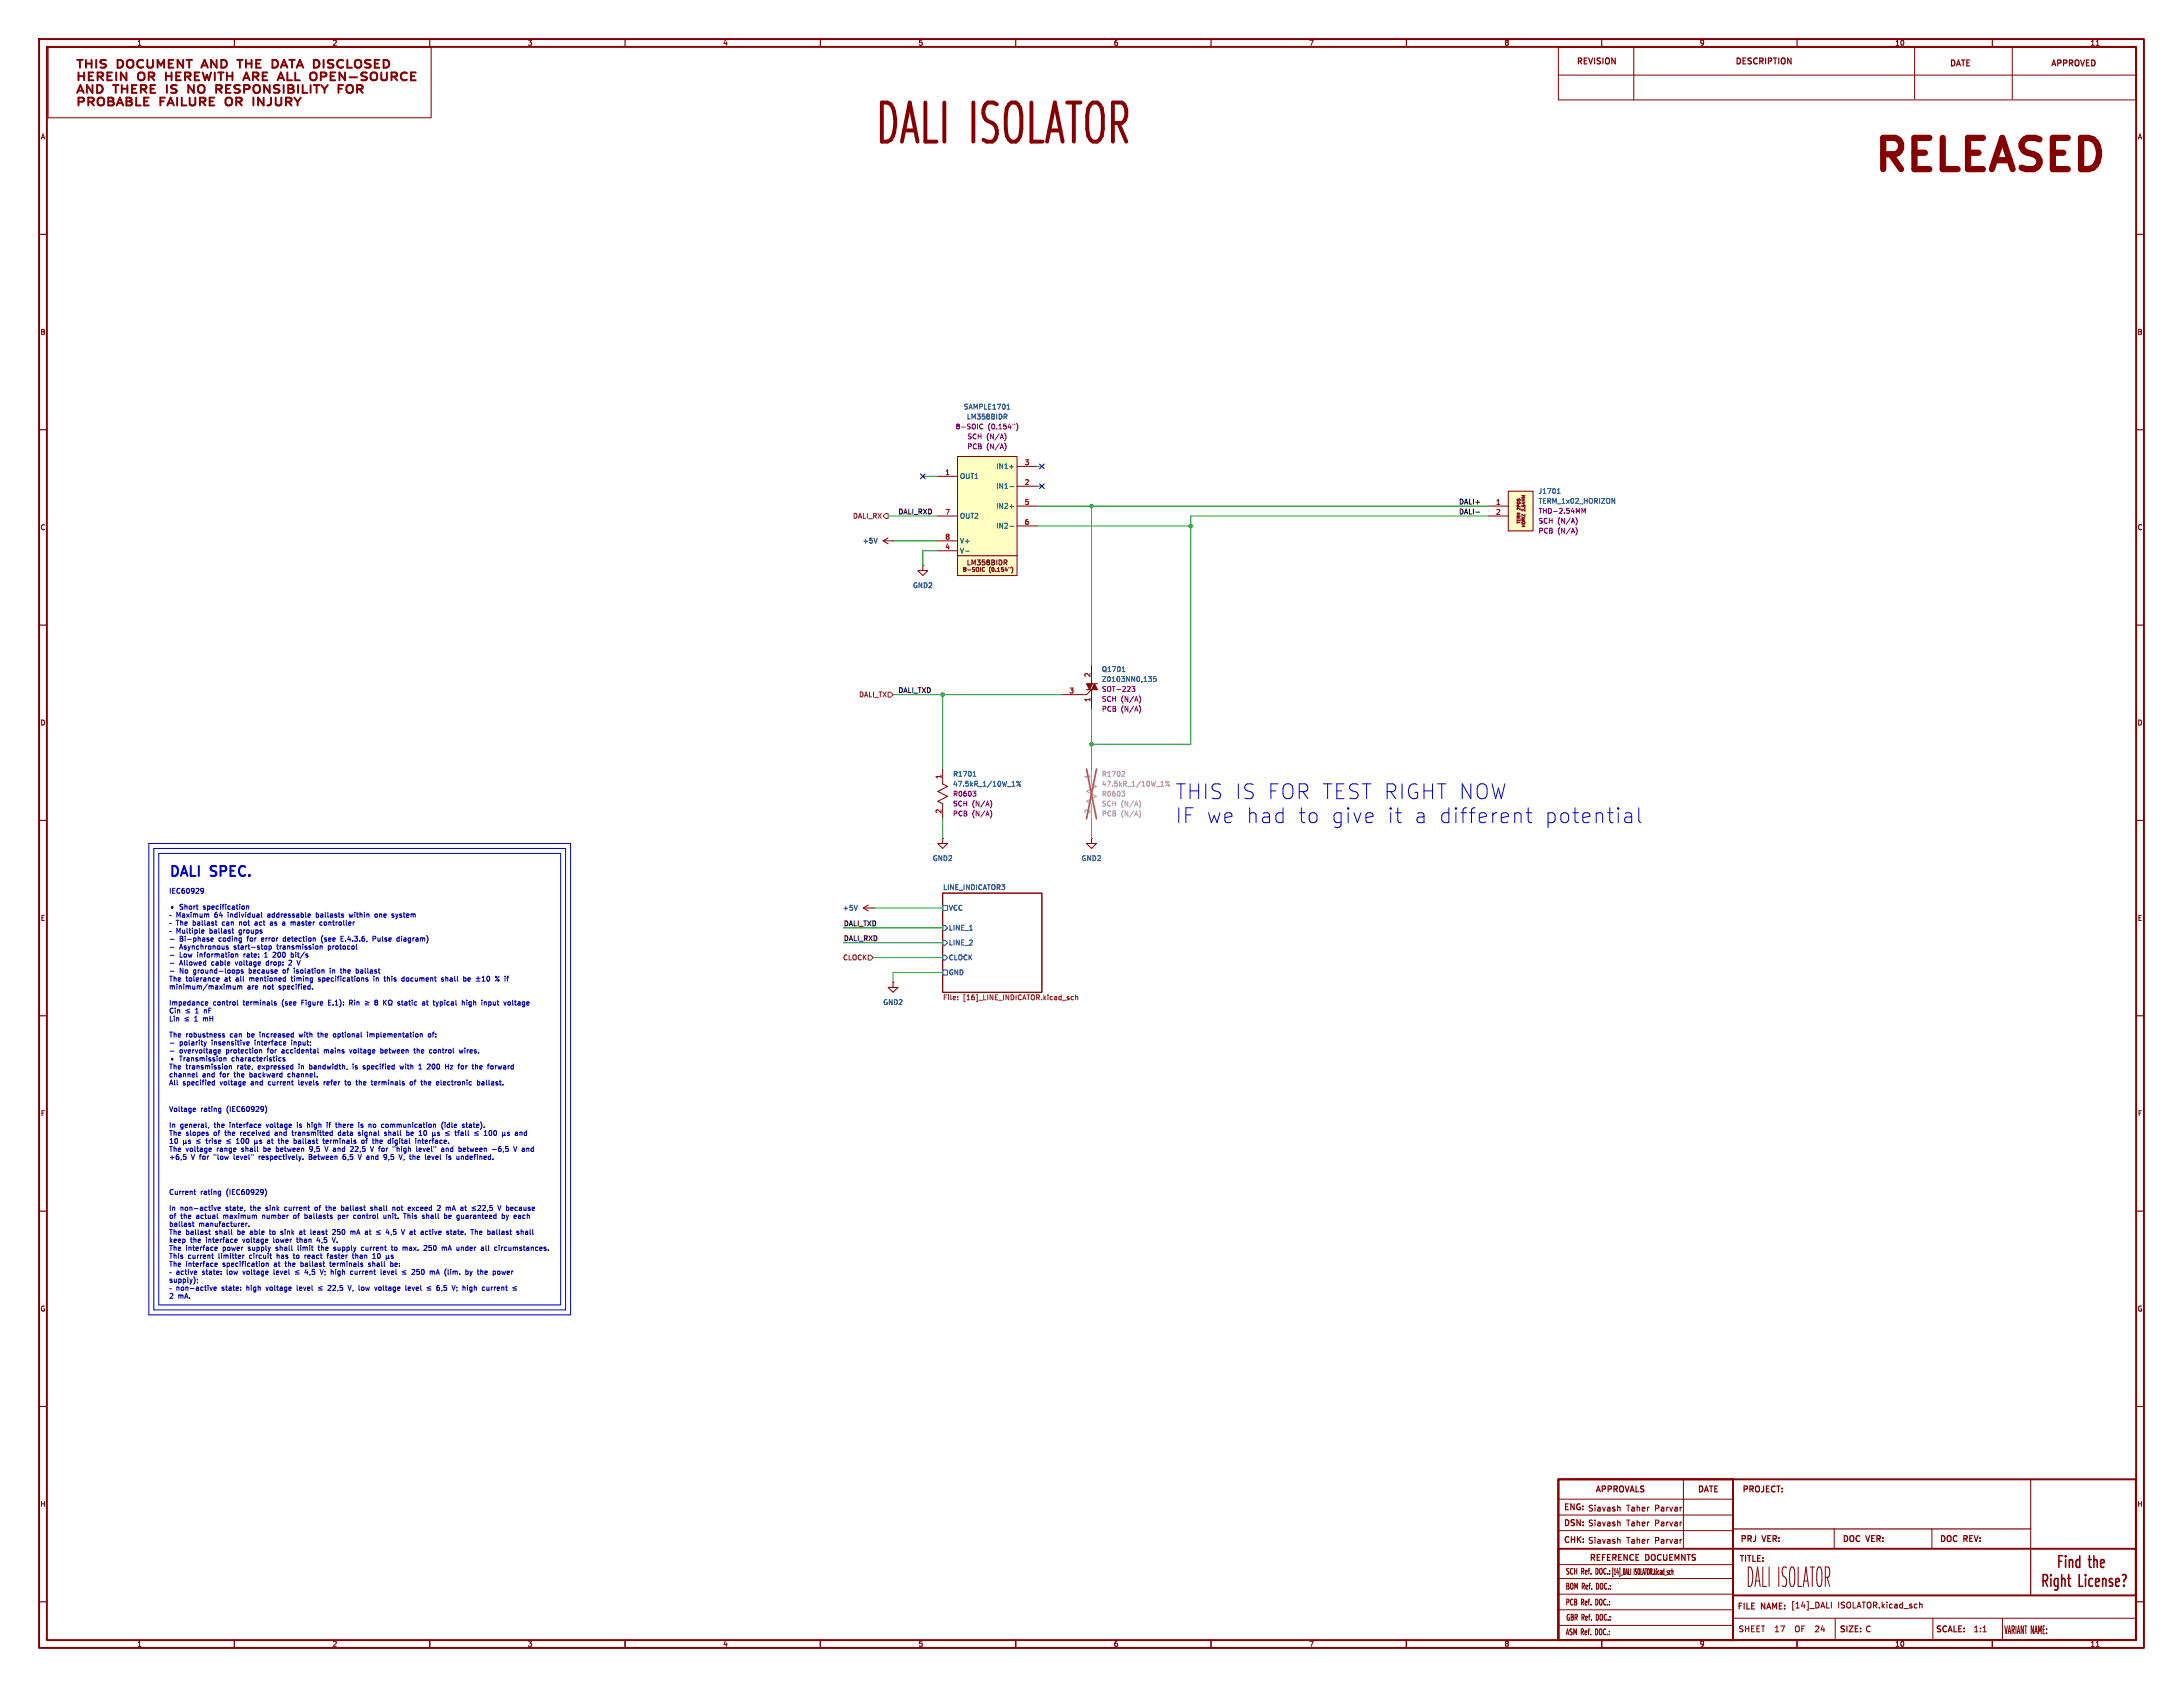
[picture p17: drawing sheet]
<svg xmlns="http://www.w3.org/2000/svg" width="559mm" height="432mm" viewBox="0 0 559 432" stroke-linecap="round" stroke-linejoin="round" font-family="sans-serif">
<defs><g id="words">
<text font-size="13.9" fill="#840000" x="223.6" y="38.2">DALI ISOLATOR</text>
<text font-size="11.1" fill="#840000" x="478" y="46.1">RELEASED</text>
<text font-size="7" fill="#840000" x="446.9" y="406.6">DALI ISOLATOR</text>
<g font-size="5.3" fill="#0000c2">
<text x="300.7" y="204.8">THIS IS FOR TEST RIGHT NOW</text>
<text x="300.7" y="210.9">IF we had</text>
<text x="331.2" y="210.9">to</text>
<text x="339.4" y="210.9">give</text>
<text x="353.5" y="210.9">it</text>
<text x="360" y="210.9">a different</text>
<text x="392.8" y="210.9">potential</text>
</g>
<g font-size="4.2" fill="#840000">
<text x="522.9" y="404.3">the</text>
<text x="529.9" y="404.3">Right</text>
<text x="541.6" y="404.3">License?</text>
</g>
<g font-size="3.5" fill="#0000c2">
<text x="43.2" y="224.5">DALI</text>
<text x="54.1" y="224.5">SPEC.</text>
</g>
<g font-size="2.8" fill="#840000">
<text x="19.2" y="23">THIS</text>
<text x="30.2" y="23">DOCUMENT</text>
<text x="53" y="23">AND</text>
<text x="63.1" y="23">THE</text>
<text x="72.8" y="23">DATA</text>
<text x="84.4" y="23">DISCLOSED</text>
<text x="513" y="418.5">VARIANT NAME:</text>
</g>
<g font-size="2.1" fill="#840000">
<text x="403.5" y="16.9">REVISION</text>
<text x="444.1" y="16.9">DESCRIPTION</text>
<text x="499" y="17.4">DATE</text>
<text x="524.9" y="17.4">APPROVED</text>
<text x="408.3" y="382.4">APPROVALS</text>
<text x="434.5" y="382.4">DATE</text>
<text x="445.9" y="382.4">PROJECT:</text>
<text x="400.2" y="386.9">ENG: Siavash</text>
<text x="416.3" y="387.1">Taher</text>
<text x="423.6" y="387.1">Parvar</text>
<text x="400.2" y="391">DSN: Siavash</text>
<text x="400.2" y="395.3">CHK: Siavash</text>
<text x="416.3" y="390.9">Taher</text>
<text x="416.3" y="395.3">Taher</text>
<text x="423.6" y="390.9">Parvar</text>
<text x="423.6" y="395.3">Parvar</text>
<text x="445.4" y="395.1">PRJ</text>
<text x="451.3" y="395.1">VER:</text>
<text x="471.6" y="395.1">DOC</text>
<text x="477.9" y="395.1">VER:</text>
<text x="496.4" y="395.1">DOC</text>
<text x="502.8" y="395.1">REV:</text>
<text x="406.8" y="399.9">REFERENCE</text>
<text x="421.3" y="399.9">DOCUEMNTS</text>
<text x="445.1" y="400.2">TITLE:</text>
<text x="400.7" y="407.1">BOM Ref. DOC.:</text>
<text x="400.7" y="403.3">SCH Ref. DOC.:[14]_DALI</text>
<text x="418.3" y="403.3">ISOLATOR.kicad_sch</text>
<text x="400.7" y="411.2">PCB Ref. DOC.:</text>
<text x="444.6" y="412.3">FILE</text>
<text x="450.9" y="412.3">NAME: [14]_DALI</text>
<text x="470.4" y="411.9">ISOLATOR.kicad_sch</text>
<text x="400.7" y="418.8">ASM Ref. DOC.:</text>
<text x="400.8" y="415.1">GBR Ref. DOC.:</text>
<text x="444.9" y="418">SHEET</text>
<text x="454.6" y="418">17</text>
<text x="460.4" y="418">OF</text>
<text x="466.1" y="418">24</text>
<text x="470.8" y="418.2">SIZE: C</text>
<text x="495.4" y="418.2">SCALE:</text>
<text x="505.1" y="418">1:1</text>
</g>
<g font-size="1.8" fill="#840000">
<text x="35" y="11.9">1</text>
<text x="85" y="11.9">2</text>
<text x="135" y="11.9">3</text>
<text x="185" y="11.9">4</text>
<text x="235" y="11.9">5</text>
<text x="285" y="11.9">6</text>
<text x="335" y="11.9">7</text>
<text x="385" y="11.9">8</text>
<text x="435" y="11.9">9</text>
<text x="485" y="11.9">10</text>
<text x="535" y="11.9">11</text>
<text x="10.3" y="35.9">A</text>
<text x="547.1" y="35.9">A</text>
<text x="10.3" y="85.9">B</text>
<text x="547.1" y="85.9">B</text>
<text x="10.3" y="135.9">C</text>
<text x="547.1" y="135.9">C</text>
<text x="247.4" y="144.9">LM358BIDR</text>
<text x="10.3" y="185.9">D</text>
<text x="547.1" y="185.9">D</text>
<text x="10.3" y="235.9">E</text>
<text x="547.1" y="235.9">E</text>
<text x="10.3" y="285.9">F</text>
<text x="547.1" y="285.9">F</text>
<text x="10.3" y="335.9">G</text>
<text x="547.1" y="335.9">G</text>
<text x="10.2" y="385.9">H</text>
<text x="547" y="385.9">H</text>
<text x="35" y="421.7">1</text>
<text x="85" y="421.7">2</text>
<text x="135" y="421.7">3</text>
<text x="185" y="421.7">4</text>
<text x="235" y="421.7">5</text>
<text x="285" y="421.7">6</text>
<text x="335" y="421.7">7</text>
<text x="385" y="421.7">8</text>
<text x="435" y="421.7">9</text>
<text x="485" y="421.7">10</text>
<text x="535" y="421.7">11</text>
</g>
<g font-size="1.8" fill="#006464">
<text x="246.6" y="105">SAMPLE1701</text>
<text x="247.4" y="107.5">LM358BIDR</text>
<text x="245.6" y="122.8">OUT1</text>
<text x="254.9" y="125.3">IN1-</text>
<text x="254.9" y="120.2">IN1+</text>
<text x="254.9" y="130.4">IN2+</text>
<text x="393.7" y="129.1">TERM_1x02_HORIZON</text>
<text x="393.7" y="126.6">J1701</text>
<text x="245.6" y="132.9">OUT2</text>
<text x="254.9" y="135.5">IN2-</text>
<text x="220.7" y="139.3">+5V</text>
<text x="245.6" y="141.8">V-</text>
<text x="245.6" y="139.3">V+</text>
<text x="233.6" y="150.7">GND2</text>
<text x="281.9" y="172.2">Q1701</text>
<text x="281.9" y="174.7">Z0103NN0,135</text>
<text x="243.8" y="201.5">47.5kR_1/10W_1%</text>
<text x="243.8" y="199">R1701</text>
<text x="238.7" y="220.6">GND2</text>
<text x="276.8" y="220.6">GND2</text>
<text x="241.3" y="227.9">LINE_INDICATOR3</text>
<text x="215.6" y="233.3">+5V</text>
<text x="242.8" y="233.3">VCC</text>
<text x="242.8" y="238.4">LINE_1</text>
<text x="242.8" y="242.2">LINE_2</text>
<text x="242.8" y="246">CLOCK</text>
<text x="242.8" y="249.8">GND</text>
<text x="226" y="257.4">GND2</text>
</g>
<g font-size="1.8" fill="#840084">
<text x="244.5" y="110.1">8-SOIC</text>
<text x="247.5" y="112.6">SCH</text>
<text x="252.5" y="112.6">(N/A)</text>
<text x="252.9" y="110.1">(0.154&quot;)</text>
<text x="247.5" y="115.2">PCB</text>
<text x="252.5" y="115.2">(N/A)</text>
<text x="393.7" y="131.7">THD-2.54MM</text>
<text x="393.7" y="134.2">SCH</text>
<text x="393.7" y="136.8">PCB</text>
<text x="398.7" y="134.2">(N/A)</text>
<text x="398.7" y="136.8">(N/A)</text>
<text x="281.9" y="177.3">SOT-223</text>
<text x="281.9" y="179.8">SCH</text>
<text x="286.9" y="179.8">(N/A)</text>
<text x="281.9" y="182.3">PCB</text>
<text x="286.9" y="182.3">(N/A)</text>
<text x="243.8" y="204.1">R0603</text>
<text x="243.8" y="206.6">SCH</text>
<text x="243.8" y="209.1">PCB</text>
<text x="248.8" y="206.6">(N/A)</text>
<text x="248.8" y="209.1">(N/A)</text>
</g>
<g font-size="1.8" fill="#a90000">
<text x="262.2" y="119.1">3</text>
<text x="241.9" y="121.7">1</text>
<text x="262.2" y="124.2">2</text>
<text x="241.9" y="131.8">7</text>
<text x="262.2" y="129.3">5</text>
<text x="382.8" y="129.3">1</text>
<text x="382.8" y="131.8">2</text>
<text x="262.2" y="134.4">6</text>
<text x="241.9" y="140.7">4</text>
<text x="241.9" y="138.2">8</text>
<text x="279.1" y="173.4" transform="rotate(-90 279.1 173.4)">2</text>
<text x="273.6" y="177.5">3</text>
<text x="279.1" y="179.8" transform="rotate(-90 279.1 179.8)">1</text>
<text x="241" y="199.5" transform="rotate(-90 241 199.5)">1</text>
<text x="241" y="208.4" transform="rotate(-90 241 208.4)">2</text>
</g>
<g font-size="1.8" fill="#0f0f0f">
<text x="229.9" y="131.7">DALI_RXD</text>
<text x="373.4" y="131.7">DALI-</text>
<text x="373.4" y="129.2">DALI+</text>
<text x="229.9" y="177.5">DALI_TXD</text>
<text x="215.9" y="237.1">DALI_TXD</text>
<text x="215.9" y="241">DALI_RXD</text>
</g>
<g font-size="1.8" fill="#725600">
<text x="218.2" y="132.9">DALI_RX</text>
<text x="219.8" y="178.7">DALI_TX</text>
<text x="215.7" y="246">CLOCK</text>
<text x="241.3" y="256.3">File:</text>
<text x="246.5" y="256.3">[16]_LINE_INDICATOR.kicad_sch</text>
</g>
<g font-size="1.8" fill="#aaa">
<text x="279.1" y="199.5" transform="rotate(-90 279.1 199.5)">1</text>
<text x="279.1" y="208.4" transform="rotate(-90 279.1 208.4)">2</text>
</g>
<g font-size="1.8" fill="#989898">
<text x="281.9" y="201.5">47.5kR_1/10W_1%</text>
<text x="281.9" y="199">R1702</text>
</g>
<g font-size="1.8" fill="#a1a1a1">
<text x="281.9" y="204.1">R0603</text>
<text x="281.9" y="206.6">SCH</text>
<text x="281.9" y="209.1">PCB</text>
<text x="286.9" y="206.6">(N/A)</text>
<text x="286.9" y="209.1">(N/A)</text>
</g>
<g font-size="1.8" fill="#0000c2">
<text x="43.2" y="228.8">IEC60929</text>
<text x="43.2" y="232.9">þÿ &quot;Short</text>
<text x="52.1" y="232.9">specification</text>
<text x="45.1" y="234.9">Maximum</text>
<text x="45.1" y="237">The</text>
<text x="45.1" y="239">Multiple</text>
<text x="49.5" y="237">ballast</text>
<text x="53.7" y="239">ballast</text>
<text x="55" y="234.9">64</text>
<text x="57.2" y="237">can</text>
<text x="58.6" y="234.9">individual</text>
<text x="61.4" y="239">groups</text>
<text x="61.7" y="237">not</text>
<text x="65.9" y="237">act</text>
<text x="69" y="234.9">addressable</text>
<text x="70" y="237">as</text>
<text x="73.4" y="237">a</text>
<text x="75.7" y="237">master</text>
<text x="81.6" y="234.9">ballasts</text>
<text x="83.3" y="237">controller</text>
<text x="90.3" y="234.9">within</text>
<text x="97" y="234.9">one</text>
<text x="101.6" y="234.9">system</text>
<text x="45.9" y="241.1">Bi-phase</text>
<text x="45.9" y="243.1">Asynchronous</text>
<text x="45.9" y="245.2">Low</text>
<text x="50.6" y="245.2">information</text>
<text x="56.1" y="241.1">coding</text>
<text x="60" y="243.1">start-stop</text>
<text x="62.7" y="245.2">rate:</text>
<text x="63.6" y="241.1">for</text>
<text x="67.4" y="241.1">error</text>
<text x="68.2" y="245.2">1</text>
<text x="70.6" y="245.2">200</text>
<text x="71.2" y="243.1">transmission</text>
<text x="73.2" y="241.1">detection</text>
<text x="75.4" y="245.2">bit/s</text>
<text x="83.1" y="241.1">(see</text>
<text x="84.5" y="243.1">protocol</text>
<text x="88.3" y="241.1">E.4.3.6,</text>
<text x="96.7" y="241.1">Pulse</text>
<text x="103.1" y="241.1">diagram)</text>
<text x="43.2" y="251.3">The</text>
<text x="45.9" y="247.2">Allowed</text>
<text x="45.9" y="249.3">No</text>
<text x="47.6" y="251.3">tolerance</text>
<text x="49.6" y="249.3">ground-loops</text>
<text x="54.2" y="247.2">cable</text>
<text x="57.6" y="251.3">at</text>
<text x="60.5" y="247.2">voltage</text>
<text x="60.7" y="251.3">all</text>
<text x="64" y="249.3">because</text>
<text x="64.3" y="251.3">mentioned</text>
<text x="68.6" y="247.2">drop:</text>
<text x="72.9" y="249.3">of</text>
<text x="74.6" y="247.2">2</text>
<text x="75.3" y="251.3">timing</text>
<text x="75.9" y="249.3">isolation</text>
<text x="77" y="247.2">V</text>
<text x="82.4" y="251.3">specifications</text>
<text x="85.3" y="249.3">in</text>
<text x="88.3" y="249.3">the</text>
<text x="92.4" y="249.3">ballast</text>
<text x="96.7" y="251.3">in</text>
<text x="99.7" y="251.3">this</text>
<text x="104.3" y="251.3">document</text>
<text x="114.7" y="251.3">shall</text>
<text x="120.5" y="251.3">be</text>
<text x="129.1" y="251.3">% if</text>
<text x="43.2" y="253.3">minimum/maximum</text>
<text x="43.2" y="257.4">Impedance</text>
<text x="54.5" y="257.4">control</text>
<text x="62.4" y="257.4">terminals</text>
<text x="63.3" y="253.3">are</text>
<text x="67.5" y="253.3">not</text>
<text x="71.7" y="253.3">specified.</text>
<text x="72.5" y="257.4">(see</text>
<text x="77.7" y="257.4">Figure</text>
<text x="84.7" y="257.4">E.1):</text>
<text x="90.3" y="257.4">Rin</text>
<text x="94.5" y="257.4">þÿ&quot;e8</text>
<text x="103.5" y="257.4">static</text>
<text x="110" y="257.4">at</text>
<text x="113" y="257.4">typical</text>
<text x="120.6" y="257.4">high</text>
<text x="125.8" y="257.4">input</text>
<text x="131.7" y="257.4">voltage</text>
<text x="43.2" y="259.5">Cin</text>
<text x="43.2" y="261.5">Lin</text>
<text x="47.1" y="261.5">þÿ&quot;d1</text>
<text x="47.4" y="259.5">þÿ&quot;d1</text>
<text x="52.3" y="261.5">mH</text>
<text x="52.5" y="259.5">nF</text>
<text x="43.2" y="265.6">The</text>
<text x="45.9" y="267.7">polarity</text>
<text x="45.9" y="269.7">overvoltage</text>
<text x="47.6" y="265.6">robustness</text>
<text x="54.3" y="267.7">insensitive</text>
<text x="58" y="269.7">protection</text>
<text x="59" y="265.6">can</text>
<text x="63.6" y="265.6">be</text>
<text x="65.5" y="267.7">interface</text>
<text x="67" y="265.6">increased</text>
<text x="68.8" y="269.7">for</text>
<text x="72.6" y="269.7">accidental</text>
<text x="75.1" y="267.7">input;</text>
<text x="77.3" y="265.6">with</text>
<text x="82.3" y="265.6">the</text>
<text x="83.6" y="269.7">mains</text>
<text x="86.4" y="265.6">optional</text>
<text x="90.4" y="269.7">voltage</text>
<text x="95.3" y="265.6">implementation</text>
<text x="98.5" y="269.7">between</text>
<text x="107.3" y="269.7">the</text>
<text x="111.1" y="265.6">of:</text>
<text x="111.4" y="269.7">control</text>
<text x="119.3" y="269.7">wires.</text>
<text x="43.2" y="271.7">þÿ &quot;Transmission</text>
<text x="43.2" y="273.8">The</text>
<text x="43.2" y="275.8">channel</text>
<text x="47.6" y="273.8">transmission</text>
<text x="51.8" y="275.8">and</text>
<text x="56.4" y="275.8">for</text>
<text x="59.4" y="271.7">characteristics</text>
<text x="60.2" y="275.8">the</text>
<text x="60.8" y="273.8">rate,</text>
<text x="64.4" y="275.8">backward</text>
<text x="66.3" y="273.8">expressed</text>
<text x="74.4" y="275.8">channel.</text>
<text x="77" y="273.8">in</text>
<text x="79.9" y="273.8">bandwidth,</text>
<text x="91.2" y="273.8">is</text>
<text x="94" y="273.8">specified</text>
<text x="103.7" y="273.8">with</text>
<text x="108.7" y="273.8">1</text>
<text x="111.1" y="273.8">200</text>
<text x="115.9" y="273.8">Hz</text>
<text x="119.4" y="273.8">for</text>
<text x="123.2" y="273.8">the</text>
<text x="127.4" y="273.8">forward</text>
<text x="43.2" y="277.9">All</text>
<text x="46.8" y="277.9">specified</text>
<text x="56.5" y="277.9">voltage</text>
<text x="64.5" y="277.9">and</text>
<text x="69.2" y="277.9">current</text>
<text x="77.1" y="277.9">levels</text>
<text x="83.8" y="277.9">refer</text>
<text x="89.4" y="277.9">to</text>
<text x="92.5" y="277.9">the</text>
<text x="96.6" y="277.9">terminals</text>
<text x="106.7" y="277.9">of</text>
<text x="109.7" y="277.9">the</text>
<text x="113.8" y="277.9">electronic</text>
<text x="124.4" y="277.9">ballast.</text>
<text x="43.2" y="284.7">Voltage</text>
<text x="51.4" y="284.7">rating</text>
<text x="58.1" y="284.7">(IEC60929)</text>
<text x="43.2" y="288.8">In</text>
<text x="43.2" y="290.8">The</text>
<text x="43.2" y="292.8">10</text>
<text x="46.1" y="288.8">general,</text>
<text x="47.6" y="290.8">slopes</text>
<text x="50.3" y="292.8">þÿ&quot;dtrise</text>
<text x="54.8" y="290.8">of</text>
<text x="55" y="288.8">the</text>
<text x="57.9" y="290.8">the</text>
<text x="58.4" y="292.8">þÿ&quot;d100</text>
<text x="59.1" y="288.8">interface</text>
<text x="62" y="290.8">received</text>
<text x="68.7" y="288.8">voltage</text>
<text x="69.5" y="292.8">at</text>
<text x="71" y="290.8">and</text>
<text x="72.6" y="292.8">the</text>
<text x="75.7" y="290.8">transmitted</text>
<text x="76.7" y="292.8">ballast</text>
<text x="76.7" y="288.8">is</text>
<text x="79.5" y="288.8">high</text>
<text x="84.4" y="292.8">terminals</text>
<text x="84.8" y="288.8">if</text>
<text x="87.3" y="288.8">there</text>
<text x="87.7" y="290.8">data</text>
<text x="93" y="290.8">signal</text>
<text x="93.3" y="288.8">is</text>
<text x="94.5" y="292.8">of</text>
<text x="96.1" y="288.8">no</text>
<text x="97.5" y="292.8">the</text>
<text x="99.5" y="288.8">communication</text>
<text x="99.9" y="290.8">shall</text>
<text x="101.6" y="292.8">digital</text>
<text x="105.7" y="290.8">be</text>
<text x="108.9" y="292.8">interface.</text>
<text x="109.2" y="290.8">10</text>
<text x="115.1" y="288.8">(idle</text>
<text x="116.3" y="290.8">þÿ&quot;dtfall</text>
<text x="120.6" y="288.8">state).</text>
<text x="124.1" y="290.8">þÿ&quot;d100</text>
<text x="43.2" y="294.9">The</text>
<text x="43.2" y="296.9">+6,5</text>
<text x="47.6" y="294.9">voltage</text>
<text x="48.9" y="296.9">V for</text>
<text x="55" y="296.9">&quot;low</text>
<text x="55.6" y="294.9">range</text>
<text x="60.3" y="296.9">level&quot;</text>
<text x="62.1" y="294.9">shall</text>
<text x="66.9" y="296.9">respectively.</text>
<text x="67.9" y="294.9">be</text>
<text x="71.3" y="294.9">between</text>
<text x="80" y="296.9">Between</text>
<text x="80.1" y="294.9">9,5</text>
<text x="84.3" y="294.9">V and</text>
<text x="88.9" y="296.9">6,5</text>
<text x="91.2" y="294.9">22,5</text>
<text x="93.1" y="296.9">V and</text>
<text x="96.6" y="294.9">V for</text>
<text x="99.9" y="296.9">9,5</text>
<text x="102.7" y="294.9">&quot;high</text>
<text x="104.1" y="296.9">V, the</text>
<text x="108.9" y="294.9">level&quot;</text>
<text x="111.1" y="296.9">level</text>
<text x="115.5" y="294.9">and</text>
<text x="116.8" y="296.9">is</text>
<text x="119.6" y="296.9">undefined.</text>
<text x="120.1" y="294.9">between</text>
<text x="128.9" y="294.9">-6,5</text>
<text x="134.7" y="294.9">V and</text>
<text x="43.2" y="305.9">Current</text>
<text x="51.3" y="305.9">rating</text>
<text x="58" y="305.9">(IEC60929)</text>
<text x="43.2" y="310">In</text>
<text x="46.1" y="310">non-active</text>
<text x="57.9" y="310">state,</text>
<text x="64.4" y="310">the</text>
<text x="68.5" y="310">sink</text>
<text x="73.5" y="310">current</text>
<text x="81.5" y="310">of</text>
<text x="84.5" y="310">the</text>
<text x="88.7" y="310">ballast</text>
<text x="96.4" y="310">shall</text>
<text x="102.2" y="310">not</text>
<text x="106.4" y="310">exceed</text>
<text x="114.1" y="310">2</text>
<text x="116.5" y="310">mA</text>
<text x="120.4" y="310">at</text>
<text x="130.4" y="310">V</text>
<text x="43.2" y="312">of</text>
<text x="43.2" y="314.1">ballast</text>
<text x="43.2" y="316.1">The</text>
<text x="46.2" y="312">the</text>
<text x="47.6" y="316.1">ballast</text>
<text x="50.4" y="312">actual</text>
<text x="50.9" y="314.1">manufacturer.</text>
<text x="55.3" y="316.1">shall</text>
<text x="57.5" y="312">maximum</text>
<text x="61.1" y="316.1">be</text>
<text x="64.5" y="316.1">able</text>
<text x="67.6" y="312">number</text>
<text x="69.7" y="316.1">to</text>
<text x="72.8" y="316.1">sink</text>
<text x="75.8" y="312">of</text>
<text x="77.7" y="316.1">at</text>
<text x="78.9" y="312">ballasts</text>
<text x="80.8" y="316.1">least</text>
<text x="86.6" y="316.1">250</text>
<text x="87.6" y="312">per</text>
<text x="91.4" y="316.1">mA</text>
<text x="91.8" y="312">control</text>
<text x="95.4" y="316.1">at</text>
<text x="98.4" y="316.1">þÿ&quot;d4,5</text>
<text x="99.7" y="312">unit.</text>
<text x="105.1" y="312">This</text>
<text x="105.4" y="316.1">V at</text>
<text x="110" y="312">shall</text>
<text x="110.7" y="316.1">active</text>
<text x="115.8" y="312">be</text>
<text x="117.5" y="316.1">state.</text>
<text x="119.2" y="312">guaranteed</text>
<text x="123.9" y="316.1">The</text>
<text x="128.3" y="316.1">ballast</text>
<text x="131" y="312">by</text>
<text x="134.3" y="312">each</text>
<text x="136" y="316.1">shall</text>
<text x="43.2" y="318.2">keep</text>
<text x="43.2" y="320.2">The</text>
<text x="43.2" y="322.3">This</text>
<text x="47.6" y="320.2">interface</text>
<text x="48.1" y="322.3">current</text>
<text x="48.7" y="318.2">the</text>
<text x="52.8" y="318.2">interface</text>
<text x="56" y="322.3">limitter</text>
<text x="57.1" y="320.2">power</text>
<text x="62.4" y="318.2">voltage</text>
<text x="63.8" y="320.2">supply</text>
<text x="64.1" y="322.3">circuit</text>
<text x="70.5" y="318.2">lower</text>
<text x="71.1" y="320.2">shall</text>
<text x="71.3" y="322.3">has</text>
<text x="75.8" y="322.3">to</text>
<text x="76.7" y="318.2">than</text>
<text x="76.9" y="320.2">limit</text>
<text x="78.9" y="322.3">react</text>
<text x="82" y="318.2">4,5</text>
<text x="82.4" y="320.2">the</text>
<text x="84.9" y="322.3">faster</text>
<text x="86.2" y="318.2">V.</text>
<text x="86.5" y="320.2">supply</text>
<text x="91.6" y="322.3">than</text>
<text x="93.8" y="320.2">current</text>
<text x="96.9" y="322.3">10</text>
<text x="101.7" y="320.2">to</text>
<text x="104.8" y="320.2">max.</text>
<text x="110.4" y="320.2">250</text>
<text x="115.2" y="320.2">mA</text>
<text x="119.2" y="320.2">under</text>
<text x="125.7" y="320.2">all</text>
<text x="129.3" y="320.2">circumstances.</text>
<text x="43.2" y="324.3">The</text>
<text x="43.2" y="328.4">supply);</text>
<text x="45.1" y="326.4">active</text>
<text x="47.6" y="324.3">interface</text>
<text x="51.9" y="326.4">state:</text>
<text x="57.1" y="324.3">specification</text>
<text x="58.4" y="326.4">low</text>
<text x="62.7" y="326.4">voltage</text>
<text x="70.5" y="324.3">at</text>
<text x="70.7" y="326.4">level</text>
<text x="73.5" y="324.3">the</text>
<text x="76.4" y="326.4">þÿ&quot;d4,5</text>
<text x="77.6" y="324.3">ballast</text>
<text x="83.3" y="326.4">V; high</text>
<text x="85.3" y="324.3">terminals</text>
<text x="91.4" y="326.4">current</text>
<text x="95.4" y="324.3">shall</text>
<text x="99.4" y="326.4">level</text>
<text x="101.2" y="324.3">be:</text>
<text x="105" y="326.4">þÿ&quot;d250</text>
<text x="112.5" y="326.4">mA</text>
<text x="116.5" y="326.4">(lim.</text>
<text x="122.1" y="326.4">by</text>
<text x="125.4" y="326.4">the</text>
<text x="129.5" y="326.4">power</text>
<text x="43.2" y="332.5">2</text>
<text x="45.1" y="330.4">non-active</text>
<text x="45.6" y="332.5">mA.</text>
<text x="56.9" y="330.4">state:</text>
<text x="63.4" y="330.4">high</text>
<text x="68.6" y="330.4">voltage</text>
<text x="76.7" y="330.4">level</text>
<text x="82.3" y="330.4">þÿ&quot;d22,5</text>
<text x="90.5" y="330.4">V, low</text>
<text x="97.6" y="330.4">voltage</text>
<text x="105.7" y="330.4">level</text>
<text x="111.4" y="330.4">þÿ&quot;d6,5</text>
<text x="118.3" y="330.4">V; high</text>
<text x="126.4" y="330.4">current</text>
</g>
<g font-size="1.4" fill="#840000">
<text x="246.3" y="146.5">8-SOIC</text>
<text x="253.1" y="146.5">(0.154&quot;)</text>
</g>
</g></defs>
<g fill="none" stroke="#840000" stroke-width=".5">
<path d="M10 10h538.8v411.8h-538.8zM12 12h534.8v407.8h-534.8zM19.7 15.3h1.5M20.1 18.5v2M20.1 19.5h1.4M20.5 15.3v2M21.5 18.5v2M22 15.3v2M22 16.3h1.4M22.7 19.5h.9M23.4 15.3v2M23.9 18.5h-1.2v2"/>
<path d="M24.6 15.3v2M25 19.6l1.2-.1 .2-.6-.5-.4h-.9v2M25.6 19.6l.8 .9M27.1 15.4a1.04 1.04 0 0 0-1.4 .3l.2 .5 1.1 .4v.5a1.18 1.18 0 0 1-1.3 .1M27.5 19.5h.8M28.7 18.5h-1.2v2h1.2M29.7 18.5v2M30.1 15.3a1.07 1.07 0 0 1 1.4 1 1.07 1.07 0 0 1-1.4 1zM32.4 18.5v2l-1.5-2v2M32.6 15.6a.88 .88 0 0 1 .9-.3 .88 .88 0 0 1 .6 .7v.7a.85 .85 0 0 1-.8 .7 .85 .85 0 0 1-.8-.7zM36.6 15.5a.99 .99 0 0 0-1.5 .8 .99 .99 0 0 0 1.5 .8M37.7 15.3v1.6l.5 .4 .7-.1 .2-.3v-1.6"/>
<path d="M38.1 19.6l1.2-.1 .2-.6-.5-.4h-.9v2M38.7 19.6l.8 .9M40.3 17.3v-2l.9 1.5 .8-1.5v2M42.5 19.5h1.4M42.5 18.5v2M43.2 16.3h.8M43.9 18.5v2M44.4 15.3h-1.2v2h1.2M45.1 19.5h.8M46.3 18.5h-1.2v2M46.9 15.3v2l-1.4-2v2M47.4 19.6l1.2-.1 .2-.6-.5-.4h-.9v2"/>
<path d="M47.7 15.3h1.4M48 19.6l.8 .9M48.4 15.3v2M49.9 19.5h.8M51.1 18.5h-1.2v2M51.5 17.3l.9-2 .8 2M51.8 16.8h1.2M51.9 18.5l.6 2 .5-1.4 .4 1.4 .6-2M55 18.5v2M55.5 15.3v2l-1.5-2v2M55.8 18.5h1.4M56.5 18.5v2"/>
<path d="M56.6 15.3a1.07 1.07 0 0 1 1.5 1 1.07 1.07 0 0 1-1.5 1zM58.1 18.5v2M58.1 19.5h1.4M59.5 18.5v2M60.7 15.3h1.4M61.4 15.3v2M62.5 20h1.2M63 16.3h1.4M63 15.3v2M64.4 15.3v2M64.7 19.6l1.2-.1 .3-.6-.5-.4h-1v2M65.3 19.6l.9 .9"/>
<path d="M65.6 16.3h.8M66.8 15.3h-1.2v2h1.2M67.2 19.5h.9M68.4 18.5h-1.2v2M69.7 15.3a1.07 1.07 0 0 1 1.5 1 1.07 1.07 0 0 1-1.5 1zM71.3 20h1.2M71.9 17.3l.8-2 .9 2M72.1 16.8h1.2M73.6 18.5v2M74 15.3h1.5M74.7 15.3v2M75.6 18.5v2"/>
<path d="M75.9 17.3l.9-2 .8 2M76.2 16.8h1.2M80.3 15.3a1.07 1.07 0 0 1 1.5 1 1.07 1.07 0 0 1-1.5 1zM82.1 19.6l1.2-.1 .3-.6-.5-.4h-1v2M82.8 15.3v2M84.6 19.5h.9M85.3 15.4a1.04 1.04 0 0 0-1.4 .3l.2 .5 1.1 .4v.5a1.18 1.18 0 0 1-1.3 .1M85.8 18.5h-1.2v2M87.8 15.5a.99 .99 0 0 0-1.5 .8 .99 .99 0 0 0 1.5 .8M88.3 18.5v2l-1.4-2v2M88.9 15.3v2h1.2M89.5 19.8h1.9"/>
<path d="M90.9 15.6a.88 .88 0 0 1 .9-.3 .88 .88 0 0 1 .7 .7v.7a.85 .85 0 0 1-.9 .7 .85 .85 0 0 1-.8-.7zM93.9 18.6a1.04 1.04 0 0 0-1.4 .3l.2 .5 1.1 .4 .1 .4M94.9 15.4a1.04 1.04 0 0 0-1.5 .3l.3 .5 1 .4v.5a1.18 1.18 0 0 1-1.3 .1M95.9 16.3h.9M97.1 15.3h-1.2v2h1.2M97.6 18.5v1.7M98.2 15.3a1.07 1.07 0 0 1 1.4 1 1.07 1.07 0 0 1-1.4 1zM99 18.5v1.7M100.2 19.6l1.2-.1 .2-.6-.4-.4h-1v2M100.8 19.6l.8 .9M104.1 18.7a.99 .99 0 0 0-1.2 .1 .99 .99 0 0 0-.2 1.3M105.2 19.5h.9"/>
<path d="M106.4 18.5h-1.2v2h1.2M20.1 26l1.2-.1 .2-.5-.4-.4h-1v2M22.6 26l1.2-.1 .2-.5-.4-.4h-1v2M23.2 26l.8 1M25.1 25.3a.88 .88 0 0 1 .9-.3 .88 .88 0 0 1 .6 .7v.6a.85 .85 0 0 1-.8 .7 .85 .85 0 0 1-.8-.7zM27.7 25h.9l.4 .4-.1 .4-.3 .1 .5 .4-.2 .6-1.2 .1zM27.7 25.9h.9M28.9 21.8h1.4M29.9 27l.8-2 .8 2M30.1 26.4h1.2M32.4 25h.8l.5 .4-.1 .4-.4 .1 .6 .4-.2 .6-1.2 .1zM32.4 25.9h.8"/>
<path d="M34.9 25v2h1.2M35.5 20.3a1.19 1.19 0 0 1 .4-1.8 .82 .82 0 0 1 1.1 .7l-.1 1.1M36.9 25.9h.8M38.1 25h-1.2v2h1.2M41.1 25.9h.8M42.2 25h-1.1v2M42.8 27l.9-2 .8 2M43.1 26.4h1.2M45.3 25v2M46.5 25v2h1.2M48.6 25v1.6l.4 .4 .7-.1 .3-.3v-1.6M51.1 21.9a.97 .97 0 0 1 1.1 .2"/>
<path d="M51.2 26l1.2-.1 .2-.5-.5-.4h-.9v2M51.8 26l.8 1M52.2 23.5a.97 .97 0 0 1-1.1 .2M53.7 25.9h.8M54.9 25h-1.2v2h1.2M57.8 25.3a.88 .88 0 0 1 .9-.3 .88 .88 0 0 1 .7 .7v.6a.85 .85 0 0 1-.8 .7 .85 .85 0 0 1-.9-.7zM60.5 26l1.1-.1 .3-.5-.5-.4h-.9v2M60.9 22.8l.5 .4-.1 .4-.4 .2M61.1 26l.8 1M61.1 21.8l.3 .1M62.2 20.5l.9-2 .8 2M64.9 25v2"/>
<path d="M67.5 25v2l-1.4-2v2M69.4 25v1.4a.8 .8 0 0 1-1 .6M70.6 21.8l.9 .1M70.6 22.7l.7 .2 .2 .5-.4 .4h-.6M70.6 25v1.6l.5 .4 .7-.1 .2-.3v-1.6M71.1 20.5l.8-2 .8 2M73.2 26l1.2-.1 .2-.5-.5-.4h-.9v2M73.8 26l.8 1M75.3 25l.9 1M76.2 26v1M77 25l-.8 1M79.5 20.3a1.19 1.19 0 0 1 .5-1.8 .82 .82 0 0 1 1.1 .7l-.2 1.1"/>
<path d="M82.2 21.8l.9 1M83.1 22.8v1M83.9 21.8l-.8 1M95 20.3a1.19 1.19 0 0 1 .5-1.8 .82 .82 0 0 1 1 .7l-.1 1.1M398.9 378.6h147.8v41.2h-147.8zM398.9 378.6h44.7v41.2h-44.7zM398.9 396.4h44.7v23.4h-44.7zM443.6 396.4h103.1v12h-103.1z"/>
</g>
<g fill="none" stroke="#840000" stroke-width=".3">
<path d="M60 10v2M110 10v2M160 10v2M210 10v2M260 10v2M310 10v2M360 10v2M410 10v2M460 10v2M510 10v2M10 60h2M546.8 60h2"/>
<path d="M10 110h2M546.8 110h2M10 160h2M546.8 160h2M10 210h2M546.8 210h2M10 260h2M546.8 260h2M10 310h2M546.8 310h2M10 360h2M546.8 360h2"/>
<path d="M443.6 391.3h76.2M519.8 396.7v11.7M10 410h2M60 419.8v2M110 419.8v2M160 419.8v2M210 419.8v2M260 419.8v2M310 419.8v2M360 419.8v2M410 419.8v2M460 419.8v2"/>
<path d="M510 419.8v2M546.8 410h2"/>
</g>
<g fill="none" stroke="#840000" stroke-width=".26">
<path d="M12.3 12.1h98.1v18.1h-98.1zM398.9 12.1h147.8v13.5h-147.8zM398.9 19.2h148.1M418.2 12.1v13.5M490.1 12.1v13.2M515.1 12.1v13.2M536.6 11.6h.7M226.1 138.4l1.2 .8M226.1 138.4h2.5M227.3 137.7l-1.2 .7M228.6 138.4h.1M241.3 228.6h25.4v25.4h-25.4z"/>
<path d="M430.9 378.4v17.8M519.8 378.6v17.6M398.9 383.7h44.7M398.9 387.8h44.7M398.9 391.8h44.7M414.3 385.8l.4 .2v.8M414.3 389.6l.4 .2v.8M414.3 394l.4 .2v.8M469.5 391.3v4.9M494.5 391.3v4.9M398.7 404h44.7M398.7 408h44.7"/>
<path d="M398.7 412h44.7M398.7 416h44.7M398.9 400.5h44.7M443.6 414.2h102.9M459.8 416.2l-.2 .5 .2 .9M465.4 416.2l-.7 .1M465.5 416.8l-.8 .9h.9M467.6 411.6h.7M468.8 410.1v1.5M469.8 414.2v5.3M491.4 410.7h.5l.1 .9M494.8 414.2v5.3"/>
<path d="M507.6 417.7h.9M512.6 414.2v5.4M536.6 421.4h.7"/>
</g>
<g fill="none" stroke="#840000" stroke-width=".4">
<path d="M527 399.6h.7M528 398.2h-1v3M528.8 398.2v.3M528.8 399.2v2M529.7 399.2v2M529.7 399.5l.3-.3 .5 .1 .1 1.9M532.4 399.3l-.2-.1-.6 .1-.2 1.3M532.4 398.2v3M534.6 399.2h.7M534.8 398.2v2.6M536 399.5l.3-.3 .5 .1v1.9M536 398.2v3"/>
<path d="M523 403v3M523.5 404.6l.6 1.4M525 404v2M525.9 405.7l.3 .3 .6-.1M526.8 404v2.5a.52 .52 0 0 1-.3 .4 .52 .52 0 0 1-.6 0M527.8 403v3M528.3 404l.3 .5M537.7 400.2l1-.3-.1-.6-.2-.1-.6 .1-.1 1.5M538.3 404.2l.2-.2 .5 .2 .1 1.8M538.6 401.1l-.6 .1M540.5 404h-.3l-.3 .5 .1 .4 .5 .1M540.8 405.6l-.3 .4-.6-.1"/>
<path d="M541.6 405.6l.2 .4 .6-.1M543.7 405.7v.3"/>
</g>
<path d="M224.6 137.7l-.5 1.3M241.3 231.8h1.3v1.2h-1.3zM241.3 236.9h.6l.7 .6-.7 .6h-.6zM241.3 240.7h.6l.7 .6-.7 .6h-.6zM241.3 248.3h1.3v1.3h-1.3zM241.3 244.5h.6l.7 .6-.7 .6h-.6z" fill="none" stroke="#006464" stroke-width=".26"/>
<path d="M245.1 255.8v.1M245.1 255.1v.1M274.8 255.1h-.4l-.2 .2 .1 .5h.5M275.3 255.2l.5-.1 .1 .8M275.3 254.6v1.3" fill="none" stroke="#725600" stroke-width=".26"/>
<path d="M386.1 125.7h6.3v10.2h-6.3z" fill="#ffffc2"/>
<g fill="none" stroke="#840000" stroke-width=".26">
<path d="M381 129.5h5.1M381 132.1h5.1M386.1 125.7h6.3v10.2h-6.3zM388.4 132.9v.4h.7v-.4M388.4 133.5v.5M388.4 133.8h.7M388.4 127.7l.1 .4 .3-.4h.2l.1 .4M388.4 128.5h.6l.1 .3-.6 .1zM388.7 132.2h-.3v.4h.7M388.7 132.2h.1M388.7 133v.3M388.7 132.2l.1 .4"/>
<path d="M388.8 129.7l-.1-.4h-.3v.4h.7M389.1 130v.5l-.5-.5-.2 .1v.3M389.1 132.2l-.3 .2M389.1 131.3h-.7l.5 .3-.5 .2h.7M389.6 134.8h.7M389.6 134.3h.7M389.6 129.3v.4h.3v-.4M389.6 132.4h.7M389.6 133.6l.6-.1 .1 .3-.6 .2zM389.8 128.6h.5M389.9 134.3v.5M389.9 129.3h.4v.4"/>
<path d="M389.9 129.3h.1M390 133.2l-.1-.4h-.2l-.1 .4h.7M390.1 128.5v.5l-.6-.2M390.3 130h.1M390.3 127.7h-.7l.5 .3-.5 .2h.7M390.3 130.4v.4l-.5-.4-.2 .1 .1 .3M390.3 131.6v.5l-.7-.5v.5M390.3 132.8l-.3 .2M390.3 126.8h-.7l.5 .3-.5 .2h.7M236.2 144.8v1.3h1.3l-1.3 1.2-1.3-1.2h1.3M236.2 144.8h.1M241.3 196.9v3.8l1.3 .6-2.6 1.3 2.6 1.2-2.6 1.3 1.3 .6v3.9"/>
<path d="M228.6 251.5v1.2h1.3l-1.3 1.3-1.3-1.3h1.3M228.6 251.5h.1"/>
</g>
<g fill="none" stroke="#006464" stroke-width=".26">
<path d="M398.6 126.3h.8M398.8 125.3l.2-.3v1.3M412.6 127.6l.7 1.2v-1.2M249.1 198.7h.7M249.2 197.7l.3-.3v1.3M261.2 200l-.9 1.2M259.1 201.2h.7"/>
<circle cx="260.5" cy="200.1" r=".18"/>
<circle cx="261.1" cy="201.1" r=".18"/>
</g>
<path d="M403.4 132.5a1.46 1.46 0 0 1 0 1.9M403.4 135a1.46 1.46 0 0 1 0 2M404.9 131.4v-1.3l.5 .9 .4-.9v1.3M249 202.5h.8l-.4 .5M249.6 203l.2 .2-.2 .6M253.5 204.9a1.46 1.46 0 0 1 0 1.9M253.5 207.4a1.46 1.46 0 0 1 0 1.9" fill="none" stroke="#840084" stroke-width=".26"/>
<path d="M245.1 116.8h15.2v30.5h-15.2z" fill="#ffffc2"/>
<g fill="none" stroke="#840000" stroke-width=".26">
<path d="M245.1 116.8h15.2v30.5h-15.2zM260.3 119.4h5.1M240 121.9h5.1M240 132.1h5.1M240 138.4h5.1M260.3 124.5h5.1M260.3 129.5h5.1M260.3 134.6h5.1M240 141h5.1M245.1 142.2h15.2M251.5 146l.3 .3 .2-.1M257.3 144l.4 .6"/>
<path d="M257.5 143.3l.2 .3-.2 .4M258.6 145.2v.2M259 145.1a1.18 1.18 0 0 1 0 1.5M271.8 177.8h6.3l1.3-1.3v5.1M278.1 176.5h1.6M279.4 175h1.5M279.4 170.2v5.1M241.3 214.6v1.3h1.3l-1.3 1.3-1.3-1.3h1.3M241.3 214.6h.1M279.4 214.6v1.3h1.3l-1.3 1.3-1.3-1.3h1.3M279.4 214.6h.1M221 232.4l1.2 .8"/>
<path d="M221 232.4h2.5M222.2 231.6l-1.2 .8M223.5 232.4h.1"/>
</g>
<g fill="none" stroke="#006464" stroke-width=".26">
<path d="M257.3 106.7l.4 .6M257.5 106l.2 .2-.2 .5M257.8 104.7h.7M257.9 103.8l.2-.4v1.3M258.5 119.5h.9M258.5 124.6h.9M258.5 129.6h.9M258.5 134.7h.9M247.1 141.1h1M287.3 171.9h.7M287.5 170.8l.1-.2v1.3M294 173.2h.8l-.5 .5 .4 .1 .1 .4-.3 .2h-.4"/>
<path d="M295.9 173.2h-.6l-.1 .6 .6-.1 .1 .6h-.7M219.5 231.7l-.4 1.3"/>
</g>
<path d="M250.9 109.6l.3 .2 .4-.1M251.6 108.7l-.4-.2-.3 .2M257.2 113.4a1.46 1.46 0 0 1 0 2M257.2 110.9a1.47 1.47 0 0 1 0 1.9M259.8 108.5v.3M260.2 108.3a1.46 1.46 0 0 1 0 2M289.7 175.7h.8l-.4 .5 .4 .1v.6h-.8M291.6 178.1a1.46 1.46 0 0 1 0 1.9M291.6 180.6a1.46 1.46 0 0 1 0 1.9" fill="none" stroke="#840084" stroke-width=".26"/>
<g fill="#840000" stroke="#840000" stroke-width=".26">
<path d="M280.2 175l.7 1.5h-1.5z"/>
<path d="M278.1 175h1.6l-.8 1.5z"/>
</g>
<path d="M279.4 196.9v3.8l1.3 .6-2.6 1.3 2.6 1.2-2.6 1.3 1.3 .6v3.9M287.1 202.5h.8l-.4 .5M287.7 203l.2 .2-.2 .6M291.6 204.9a1.46 1.46 0 0 1 0 1.9M291.6 207.4a1.46 1.46 0 0 1 0 1.9" fill="none" stroke="#a1a1a1" stroke-width=".26"/>
<g fill="none" stroke="#989898" stroke-width=".26">
<path d="M287.7 197.4l.2 .3v.3l-.8 .7h.8M299.3 200l-.9 1.2M297.2 201.2h.7"/>
<circle cx="298.6" cy="200.1" r=".18"/>
</g>
<path d="M278.1 196.8l2.6 12.8M280.7 196.8l-2.6 12.8" fill="none" stroke="#e65255" stroke-width=".46"/>
<path d="M226.7 131.4h.6v1.3h-.6l-.6-.6zM227.3 177.2h.7l.6 .6-.6 .6h-.7zM222.2 244.5h.7l.6 .6-.6 .6h-.7z" fill="none" stroke="#725600" stroke-width=".26"/>
<path d="M377.8 131.1h.9" fill="none" stroke="#0f0f0f" stroke-width=".26"/>
<g fill="none" stroke="#0000c2" stroke-width=".26">
<path d="M38.1 215.9h107.9v120.7h-107.9zM39.4 217.2h105.4v118.1h-105.4zM40.6 218.4h102.9v115.6h-102.9zM350.2 208l1.1 .2 .2 .7-1.9 .4M351.3 210.4l-1.1 .2M357.3 208h1.4M357.8 210l.2 .4 .7 .2M387.7 208.4a.95 .95 0 0 1 1.7 .2v2M387.7 208v2.6M390.6 208h1.5M391.2 206.8v3.2l.2 .4M414.2 206.8l.2 .1-.2 .2"/>
<path d="M416 208.2l.4-.2 1.1 .2 .2 .4v2M417.7 208.9l-.4 .2h-.9a.75 .75 0 0 0-.6 .7 .75 .75 0 0 0 .6 .8h.9l.4-.2M419.5 206.8v3.2l.2 .4 .3 .2M43.4 234.4h.5M43.4 236.4h.5M43.4 238.4h.5M51.5 227.4h.4l.2 .2-.1 .7-.5 .3M51.7 238.8h.5M51.7 238.1l.3-.1 .2 .3-.6 .1M52.1 227.9l-.2 .3-.4-.1M53.1 233.9l.3 .2v.7M55.1 236h.5"/>
<path d="M55.3 235.6v1l.3 .2M59.4 238h.5M59.5 237.6v1.1l.4 .2M62.3 231.9l.3 .2v.4l-.3 .2M63.1 232l.5-.1 .1 .8M63.1 231.9v.8M65.4 236.3l-.2 .2 .2 .3M65.4 236h-.1M66.9 233.5v1.1l.2 .2M69.6 236h-.4M69.6 236.3l-.4 .2v.3h.4M72.4 236h.5"/>
<path d="M72.4 236.8h.5M72.9 236.3l-.5 .1M74.8 236l.2 .2M75 236.2v.6M75.2 236l-.2 .2M79 233.9l.4 .1v.2l-.6 .2M79.4 234.7l-.4 .1M81 233.5v1.3M81 234.7l.1 .1M81.1 233.9l-.1 .1M82.5 236h-.4l-.2 .2 .1 .6h.5M82.6 239.5a1.46 1.46 0 0 0 0 1.9"/>
<path d="M87.9 239.6h-.6v1.3h.6M89.4 233.9l.2 .9 .2-.6M96.5 234l-.3-.1-.2 .3v.5h.5M100.5 234.4l.4 .2-.5 .2M100.5 233.9l.3 .1M102.2 239.6v1.3M43.6 240.4h1M43.6 242.5h1M43.6 244.5h1M43.6 246.6h1M43.6 248.6h1M52.5 246.2l.2 .1"/>
<path d="M52.6 256.8l.6-.1-.1-.2-.3-.1-.2 .2 .1 .6h.4M52.7 245.8l-.2 1.2M53.4 240.6v.3M54 240.5l.6-.1-.1-.3h-.3l-.2 .1v.7h.5M55.5 250.7l.6-.1-.1-.2-.3-.1-.2 .2 .1 .6h.4M58.4 242.2l-.3-.1-.2 .2 .5 .3v.3h-.5M59 252.4l.1 .8M59.7 252.3v.8h.5M60.2 252.3v.9M60.3 244.3l.5-.1 .1 .8M60.3 244.2v.8M60.6 248.2v1.3"/>
<path d="M60.6 248.3l.4-.1 .2 .3-.1 .5h-.5M60.8 256v1.1l.1 .2M60.8 252.5l.4-.2 .2 .2M60.8 252.3v.9M61.4 252.5l.1-.2 .3 .1 .1 .8M61.4 252.5v.7M62.2 248.3l-.3-.1-.2 .2 .5 .3v.3h-.5M67.7 245h.7M67.9 242.1l.4 .3v.4l-.4 .2M68.9 242.2l.3-.1 .3 .3-.2 .5h-.4M68.9 242.1v1.3M70.1 243.7l-.2 .2"/>
<path d="M70.6 244.3l-.8 .7h.8M70.7 256.5l-.3-.1-.2 .2 .5 .3v.3h-.5M72.6 240.1v.8M73 250.3l.1 .1M73.1 249.9v1.2M73.1 251.1h-.1M74.1 245.8l-.2 .1M74.5 250.3h.5M74.5 243.7v1.2l.4 .1M74.6 246.3l-.7 .7h.8M74.7 249.9v1.2M74.9 244.2h-.4"/>
<path d="M75.3 247.8v.1M75.3 248.2v.9M76 245.8l.4 1.2M80 253.1v.1M81.5 251.1h.4M81.9 250.3l-.4 .2 .4 .2M81.9 242.2h.5l.1 .8M81.9 242.1v.9M82.9 248.3l.1 .8M84.1 256.6h.4M84.5 247.8v.1M84.5 248.2v.9"/>
<path d="M84.7 256h-.6v1.3h.6M87.1 248.2h.4M87.2 247.8v1.1l.3 .2M87.3 240.2h.4M89.5 256.7h.5M89.8 256.7l.4 .6M90 256h-.5v1.3M91.2 248.3l.3-.1 .3 .3-.1 .5h-.5M91.2 242.8l.2 .2M93.5 257.2h.9M93.5 256.2l.9 .4-.9 .4M94.1 250.4l-.3-.1-.1 .2 .4 .3v.3h-.4"/>
<path d="M95.5 240.3l.6-.1v-.4l-.6-.2v1.3M95.7 249.9v.1M95.7 250.3v.8M98.3 250.3h.4M98.4 256.5l.5 .8M98.5 251.1h.2M98.9 256l-.7 .7M99.4 257.3h.3v-.3a.54 .54 0 0 1-.3-.7 .54 .54 0 0 1 .8-.2l.2 .6-.3 .6h.3M101.6 240.8l.6 .1M102.2 240.1l-.6 .1M102.3 256.5l-.3-.1-.2 .2 .5 .3v.3h-.5M102.7 256.4h.5"/>
<path d="M102.9 251l.6 .1M102.9 256l.1 1.2M103.5 249.9v1.2M103.5 250.4h-.6M108.2 256.5h.5v.8M108.2 257.2h.5M108.7 256.7l-.5 .1M109.1 256.4h.5M109.3 256v1.1l.2 .2M112.2 256.4l-.3 .9M113.5 250.4l-.3-.1-.2 .2 .5 .3v.3h-.5M114.1 249.9v1.2"/>
<path d="M114.2 250.4h-.1M118.5 256.4l.4 .2v.7M118.8 250.3l.5 .2-.1 .5-.4 .1M119.5 256v.1M119.5 256.4v.9M120.1 256.5v.6M120.2 250.3l-.4 .2v.6h.4M120.4 250.6l-.6 .1M123.4 251.1h.7M123.4 250.2l.4-.3v1.2M124.3 256.4l.2 .2v.7M124.7 250l.2-.1a.62 .62 0 0 1 .5 .6 .62 .62 0 0 1-.6 .6l-.2-.4z"/>
<path d="M125.1 257.2l.4 .1M125.1 256.4v1.3M125.5 256.4l-.4 .1M127.8 249.9l-1 1.2M130.1 256.5l.3-.1 .3 .3-.2 .5h-.4M43.6 267h1M43.6 269.1h1M50.4 274.4v1.1l.1 .2M52.2 266.6l.3 .9M52.5 267.5l-.1 .4M52.8 266.6l-.3 .9M54.9 276.4v1.3"/>
<path d="M54.9 276.9h-.4l-.2 .2 .1 .6h.5M55.9 269.1l.6-.1-.1-.2-.4-.1-.1 .2v.6h.5M57.3 270.9l.5-.1 .1 .8M57.3 270.7v.9M57.4 264.7l-.3-.1-.2 .2 .5 .3v.3h-.5M57.9 272.8l.3 .2v.4l-.3 .2M58.7 272.9l.5-.1v.8M58.7 272.8v.8M62.6 276.9l.2 .3-.6 .1M62.8 277.7h-.2M63.2 267.1l.6-.2-.1-.2-.3-.1-.2 .2v.6h.5M66.4 268.8h.5l.1 .7"/>
<path d="M66.4 268.7v.8M71.9 270.8l-.3-.1-.3 .3 .2 .5h.4M72.7 266.6l.4 .1 .1 .2-.6 .2M72.9 270.8l-.3-.1-.2 .2 .5 .3v.3h-.5M73.1 267.4l-.4 .1M73.9 274.8l-.2 .3v.3l.2 .3M76.5 276.4v1.1l.2 .2M76.5 264.6l.3 .8M79.3 272.4v1.2M79.3 273.6h.1M79.4 272.8h-.1M81.3 264.6h.4"/>
<path d="M81.4 268.3v1.1l.2 .1M81.4 264.2v1.1l.3 .1M83 276.9v.8M83 268.7v.8M83.2 268.7l-.2 .1M83.3 276.9l-.3 .2M85.9 264.7l-.3-.1-.3 .2 .1 .5 .5 .1M88.2 276.9h.5M88.4 276.4v1.1l.3 .2M89.5 268.7l.3 .8 .3-.8M90.4 272.4v.1M90.4 272.8v.8"/>
<path d="M91.1 276.9h.4M91.4 277.7h.1M93 272.8h.4M93 273.1l.5 .3M93.5 273.4l-.2 .2h-.4M94.1 264.2v.1M94.1 264.6v.8M94.7 264.6v.8M94.9 264.6l-.2 .1M95 276.9h.5M95.3 277.7h.2M96 276.9l-.2 .2 .2 .6"/>
<path d="M96.4 277.2l-.6 .1M97.5 268.8h.5M97.5 268.3v1.2M98 269.4l-.5 .1M102.4 272.8l.2 .8 .2-.6 .3 .6 .2-.8M105 277h.6l-.1 .7-.5-.1zM105.9 268.7h.5M106 276.9h.5M106.1 268.3v1.1l.3 .1M107.2 273.6h.7M107.3 272.7l.3-.3v1.2M107.7 264.6l.4 .2v.6"/>
<path d="M108.7 276.9h.3l.1 .2M109.7 264.7l.3-.1 .3 .2v.4l-.3 .2-.4-.2zM109.9 272.4l.2 .2-.1 .3-.7 .7h.8M110.2 268.7l.3 .1M110.5 269.5h-.3M112.9 276.4v1.1l.2 .2M114 273h.8M114.8 272.4v1.2M115.2 272.8h.7l-.7 .8h.7M117.5 268.7l.3 .8 .2-.6 .3 .6 .2-.8M118.6 272.8v.8M122.1 272.8l.2 .2v.6"/>
<path d="M122.2 276.9h.4l.2 .2-.1 .6h-.5M122.2 276.4v1.3M123.3 276.9h.5l.1 .8M123.9 277.2l-.6 .2 .2 .3h.4M126.2 272.9v.6M47 291.8v1.3M47 292.5l.2 .2 .4-.2M47.1 296l.5 .2-.1 .5-.4 .1M47.6 292.5l.2 .2M47.6 291.8v.7M48.7 291.9l-.3-.1-.2 .2 .5 .3v.3h-.5M49.6 283.7h.4l.1 .3-.7 .1"/>
<path d="M50 284.4l-.4 .1M53.1 290.2l.2 .2-.2 .2M53.1 289.8h.2M53.4 288.5l-.1 .3M53.7 293.9h.3l.1 .3-.6 .1M54 294.7h-.3M56.2 283.7h.3M56.5 284.4l-.3 .1M56.5 283.7v1l-.2 .2M65.2 292.5l.2 .2 .4-.2M65.2 291.8v1.3M65.8 292.5l.2 .2"/>
<path d="M65.8 291.8v.7M66.3 295.9v.9M66.3 287.7l.4 .1v.2l-.6 .2M66.6 295.9l-.3 .3M66.7 288.5l-.4 .1M66.9 291.9l-.3-.1-.2 .2 .5 .3v.3h-.5M67.9 283a1.46 1.46 0 0 1 0 2M68.5 291.9h.5M69 292.1l-.6 .3 .2 .3 .4-.1M70.6 289.8h-.2M70.6 290.1l-.2 .2 .2 .3M70.7 293.5v1.2"/>
<path d="M70.7 294.7h.2M70.9 293.9h-.2M71.2 291.8h.4M71.5 292.7h.1M74.7 289.8h.5M74.8 289.4v1.1l.4 .1M75.4 291.8l.5 .3-.1 .5-.4 .1M76.1 287.3v.1M76.1 287.7v.9M77.6 296.6v.2M78.7 287.3v1.3M79.1 287.7l-.4 .2"/>
<path d="M79.1 296.1h.5M79.3 293.6v.5l.4 .1M79.4 294.7h.2M79.4 293.5l-.1 .1M79.5 293.5h-.1M79.6 295.5h-.5v1.3h.5M82.6 291.8h.5M82.8 291.4v1.1l.3 .2M83.1 293.5l.5 1.2 .4-1.2M83.7 287.3v.1M83.7 287.7v.9M83.9 291.8l-.5 .2 .1 .6 .4 .1"/>
<path d="M84 292.1l-.6 .2M84.2 287.7h.4M84.7 289.8h.4M85.1 290.6h-.4M85.1 289.4v1.2M85.9 287.7h.4M86.2 288.6h.1M87.2 289.8h-.4l-.2 .2 .1 .6h.5M88.2 295.5l-.3 .3-.1 .7 .2 .3 .4-.1M88.4 296h-.4l-.2 .2M90.2 293.5h.1M90.3 293.5l.1 .1"/>
<path d="M90.4 293.6v.4l-.7 .7h.8M91.7 295.5l.4 1.3 .4-1.3M91.8 287.3v.1M91.8 287.7v.9M92.2 289.8h-.3l-.2 .2 .5 .3v.3h-.5M92.4 288.5h.5M92.6 292h.6l-.1 .6h-.5zM92.9 287.8l-.3-.1-.2 .2 .5 .3M93.6 291.8h.5M93.8 291.6v1.1M94.8 293.5l.4 1.2 .5-1.2M95.6 287.9v.6"/>
<path d="M96.4 291.8l.3 .2v.7M98.7 295.5l.3 .2-.3 1M98.9 289.8h-.3l-.2 .2 .5 .3v.3h-.5M99 296l-.3 .3M99.2 287.7l-.5 .3 .1 .5 .4 .1M100.6 291.4v.1M100.6 291.8v.9M101.6 294l.5-.1 .1 .8M101.6 293.5v1.2M103 295.5l-.5 1.3M103.5 296.7l-.2 .2M104.1 289.8h.4l.2 .2-.1 .6h-.5"/>
<path d="M104.1 289.4v1.2M105.3 289.8v.8M105.8 290.1l-.6 .1M107 292l.5-.1 .1 .8M107 291.8v.9M107.3 294.3l.6-.1-.1-.3h-.4l-.1 .2v.6h.5M108 291.8h.5M108.2 291.4v1.1l.3 .2M108.3 293.9l.3 .8M108.8 289.4a.79 .79 0 0 0 0 1.2M109.9 295.9l.2 .3-.6 .1M110 296.7l-.1 .1"/>
<path d="M110.5 295.9l.3 .9M112.5 289.8h-.3l-.2 .2 .5 .3v.3h-.5M113.4 287.1a1.46 1.46 0 0 0 0 2M113.9 287.3v.1M113.9 287.7v.9M114 290.6h1M114.2 294l.5-.1 .1 .8M114.2 293.9v.8M114.7 287.7l-.2 .3v.3l.2 .3M115 289.6l-1 .4 1 .3M115.2 296.3l.2 .2-.2 .3M115.2 295.9l.2 .1"/>
<path d="M118.6 296v.8M118.8 293.9h.3l.1 .3-.6 .1M119.1 294.7h-.3M119.2 287.7h.5M119.4 287.3v1.1l.3 .2M119.5 293.9h.5M121.5 290.6h.9M122.4 289.6l-.9 .4 .9 .3M128.2 293.5l-.6 .3v.7l.2 .2 .4-.1v-.6l-.4-.1-.2 .3M130.4 290.3v.3M131.9 289.8h.5l.1 .8M132.5 290.1l-.6 .2 .2 .3h.4"/>
<path d="M133.1 289.9l.5-.1v.8M133.1 289.8v.8M133.7 293.9h.5M134.1 294.2l-.5 .2 .1 .3h.4M134.8 289.8h-.4l-.2 .2 .1 .6h.5M134.8 289.4v1.2M49.2 313.1h.5M49.4 312.7v1l.3 .2M49.6 304.9h.5M49.8 304.5v1.1l.3 .1M53.4 315.1h.5M53.6 314.7v1.1l.3 .2"/>
<path d="M54.8 309l.3 .8 .3-.8M55 319.6l.6-.1v-.2l-.4-.1-.2 .2 .1 .6h.5M55.6 310.6v1.1l.2 .2M55.8 309.4l.6-.1-.1-.3h-.3l-.2 .2 .1 .6h.4M56.1 304.9l.4 .1M56.5 305.7h-.4M56.5 304.9v1l-.3 .3M59.3 315.9l.1 .1M60.2 318h.4M60.2 317.2h.3l.2 .3-.6 .1M62.2 313.1l.2 .3-.6 .1M62.3 313.9h-.1"/>
<path d="M62.9 313.1v.8M63.3 313.1l-.4 .2M63.7 313.8v.1M65.6 311.1l.1 .8M67.8 304.3a1.46 1.46 0 0 1 0 1.9M68.9 315.1h.5M69.1 314.7l.1 1.2M71.9 315.9l.3 .1M72.2 315.1l-.3 .2 .3 .2M73.1 309l-.2 .2v.4l.2 .2M75.3 311.1v.7M75.9 317.2h.5"/>
<path d="M76.1 316.7v1.3M76.3 318.8v1.1l.2 .2M76.7 315.2h.5M77.3 315.4l-.6 .3 .1 .3 .5-.1M78.1 310.6v1.3M78.1 311.8l.3 .1M78.4 311l-.3 .1M80.4 315.1l-.2 .2 .2 .7M80.8 315.4l-.6 .1M81 309l-.4 .2 .1 .5 .3 .1M81.4 319.2h.5M81.4 316.7l-.3 .9h.8"/>
<path d="M81.6 318.8v1.1l.3 .2M83.3 309h.5M83.5 309.7l.3 .1M85 316.7l.4 1.3 .5-1.3M85.1 314.8l.5-.1 .3 .4-.8 .9h.8M85.9 319.3l-.3-.1-.2 .3 .6 .3M86 319.9l-.2 .2-.4-.1M86.6 311v1.3M86.6 311.1l.5 .1M87.1 311.8h-.5M87.4 309h.4l.2 .2-.1 .6h-.5M90 315.1l.3 .2"/>
<path d="M90.3 315.3l.2-.2 .3 .1 .1 .8M90.3 315.3v.7M90.8 311l.3 .1M91.1 311.8l-.3 .1M93.1 319.3l-.4-.1-.2 .3 .1 .5h.5M94.5 315.1h.5M94.7 314.7v1.1l.2 .2M95.3 309h-.3l-.1 .2 .4 .3v.3h-.4M98.3 311v.8h.5M98.8 311v.9M100.1 319.2h.5M100.3 318.8v1.1l.3 .2"/>
<path d="M100.6 309v.8M100.6 309.1l.4-.1 .1 .8M101.2 319.2l-.2 .3v.3l.2 .3M101.7 309.1v.6M103.6 310.6v1.3M103.8 319.3h.4v.8M104.4 310.6v1.3M104.6 311l-.2 .2M105.5 309l.7 .8M106.2 309l-.7 .8M109 318.8l.3 .2-.1 .3-.7 .8h.8M109.2 310.6v1.3"/>
<path d="M109.6 311l-.4 .2M109.7 319.9l.2 .2M109.9 315.1h.4M110 314.7l.1 1.2M110.4 318.8h-.6l-.1 .6 .2-.1M112.6 308.6v.5l-.7 .7h.8M113.9 311l.5 .3-.1 .5-.4 .1M113.9 319.2l.4 .2v.7M115.1 318.8l-.4 1.3M115.4 311.1l-.3-.1-.2 .2v.6h.5M115.5 311.3l-.6 .2M115.9 309.5h.6"/>
<path d="M116.2 315.2l.3-.1 .2 .2v.7h-.4l-.1-.5 .5-.1M116.2 308.6l-.5 1.2M118.5 319.2l.1 .2v.7M118.7 311.8l-.4 .1M122.4 308.6h.4l.2 .3-.7 .9h.7M123.3 315.3l-.1-.2-.5 .2 .1 .6h.5M123.3 315.4l-.6 .1M123.5 308.7l.5-.1 .3 .3-.8 .9h.8M124.4 318.8v1.1l.2 .2M124.9 309.8l-.2 .2M125 318.8v1.1l.2 .2M126 308.6h-.6l-.1 .6 .6-.1 .1 .6h-.7"/>
<path d="M127.4 308.6l.4 1.2 .4-1.2M128.4 319.2v.9M128.7 311l.5 .3-.1 .5-.4 .1M128.7 319.2l-.3 .3M129.6 311l.3 .9M129.6 309.8h.4M129.6 308.6v1.2M129.9 311.9l-.3 .4M130 309h-.4M130.2 311l-.3 .9M132.1 309h.3M132.4 309.8h-.3"/>
<path d="M133 309h.4l.1 .8M133.5 309.3l-.6 .2 .2 .3h.4M134.1 309l.1 .8 .5-.1M134.5 315.2l.4-.1 .2 .2v.7h-.4l-.2-.5 .6-.1M134.7 309v.8M135.7 309h-.3l-.2 .2 .5 .3v.3h-.5M136.2 309.4l.6-.1v-.3h-.4l-.2 .2 .1 .6h.5M43.4 325.8h.5M43.4 329.9h.5M49.8 327.1v1.3M50.2 325.3l.2 .3-.6 .2M50.3 326.1l-.1 .1"/>
<path d="M50.5 327.5v.1M50.6 328.2l-.1 .2M53.7 329.4l.3 .9 .3-.9M54.2 321.3h.4M54.3 320.8v1.1l.3 .2M54.8 329.9l.6-.2-.1-.2-.3-.1-.2 .2v.6h.5M55 323.7l.6-.1v-.2l-.4-.1-.2 .2 .1 .6h.5M62.1 321.3v.8M62.5 321.3l-.4 .2M67.3 323.3l.3 .2v.4l-.3 .2M68.1 323.4h.5l.1 .7M68.1 323.3v.8"/>
<path d="M69 321.3h.5M69.3 322l.2 .1M70.1 324.9v1.1l.2 .2M75 321.3h.5M75.2 320.8l.1 1.2M75.6 326.1h.9M76.1 329v1.1l.1 .2M76.5 325.2l-.9 .3 .9 .4M77 322.9v1.2M77 324.1h.1M77.1 323.3l-.1 .1M78.1 321.3v.8"/>
<path d="M78.4 321.3l-.3 .2M81.5 330.2h1M81.9 324.9l.4 1.3 .5-1.3M82.5 329.3l-1 .3 1 .4M83.7 321.3h.5M84 320.8l-.1 .2v1.1M84.3 323.3h.5M84.5 322.9v1.1l.3 .1M89.1 329l.4 1.3 .4-1.3M90 325.3l.3 .1M90.1 321.3h.5M90.3 326.1l-.3 .1"/>
<path d="M90.3 320.8v1.1l.3 .2M94.8 323.4l-.3-.1-.2 .2 .6 .4M94.9 324l-.2 .1h-.4M95.4 322.1h.7M95.4 321.2l.4-.4v1.3M97 329.5v.7M97.5 324.9v1.1l.2 .2M98.1 325.8l.6-.2v-.2l-.4-.1-.2 .2 .1 .6h.5M99.5 321.9l.1 .2M99.5 321.9l-.1 .1M99.5 321.3v.6M100 323.4l.4-.1 .2 .2-.1 .6h-.5"/>
<path d="M100 322.9v1.2M100.6 321.3h-.3l-.2 .2 .6 .4M100.7 321.9l-.2 .2-.4-.1M100.7 321.9h.1M103 326.1h.9M103.9 330.1l.2 .2M103.9 325.2l-.9 .3 .9 .4M104.5 329.9l.6-.2-.1-.2-.3-.1-.2 .2v.6h.5M109.3 330.2h1M110.3 329.3l-1 .3 1 .4M111.6 326.2l.4-1.3 .5 1.3M111.7 325.8h.6"/>
<path d="M116 325.3v.9M116 325.4v.1M120.3 325.3l.3 .9M120.6 326.2l-.3 .4M120.9 325.3l-.3 .9M124.3 325.3l.4 .1v.2l-.6 .2M124.7 326.1l-.4 .1M125.2 329.4v.9M125.2 330.2l-.2 .1M125.8 329.4v.9M125.9 329.5l-.1 .2M128.4 325.3l.3 .9 .2-.6 .3 .6"/>
<circle cx="127" cy="250" r=".18"/>
<circle cx="127.6" cy="250.9" r=".18"/>
</g>
<g fill="none" stroke="#009600" stroke-width=".26">
<path d="M265.4 119.4h1.3M227.3 132.1h12.7M228.6 138.4h11.4M236.2 121.9h3.8M265.4 129.5h115.6M265.4 124.5h1.3M265.4 134.6h39.4M279.4 129.5v40.7M381 132.1h-76.2v58.4h-25.4M240 141h-3.8v3.8M228.6 177.8h43.2M241.3 177.8v19.1"/>
<path d="M279.4 181.6v15.3M241.3 209.6v5M279.4 209.6v5M215.9 237.5h25.4M223.5 232.4h17.8M215.9 241.3h25.4M223.5 245.1h17.8M241.3 248.9h-12.7v2.6"/>
</g>
<path d="M266.1 118.8l1.2 1.2M267.3 118.8l-1.2 1.2M235.6 121.3l1.2 1.2M236.8 121.3l-1.2 1.2M266.1 123.9l1.2 1.2M267.3 123.9l-1.2 1.2" fill="none" stroke="#000084" stroke-width=".26"/>
<g fill="#009600" stroke="#009600" stroke-width=".26">
<circle cx="279.4" cy="129.5" r=".46"/>
<circle cx="304.8" cy="134.6" r=".46"/>
<circle cx="241.3" cy="177.8" r=".46"/>
<circle cx="279.4" cy="190.5" r=".46"/>
</g>
<use href="#words"/>
</svg>
